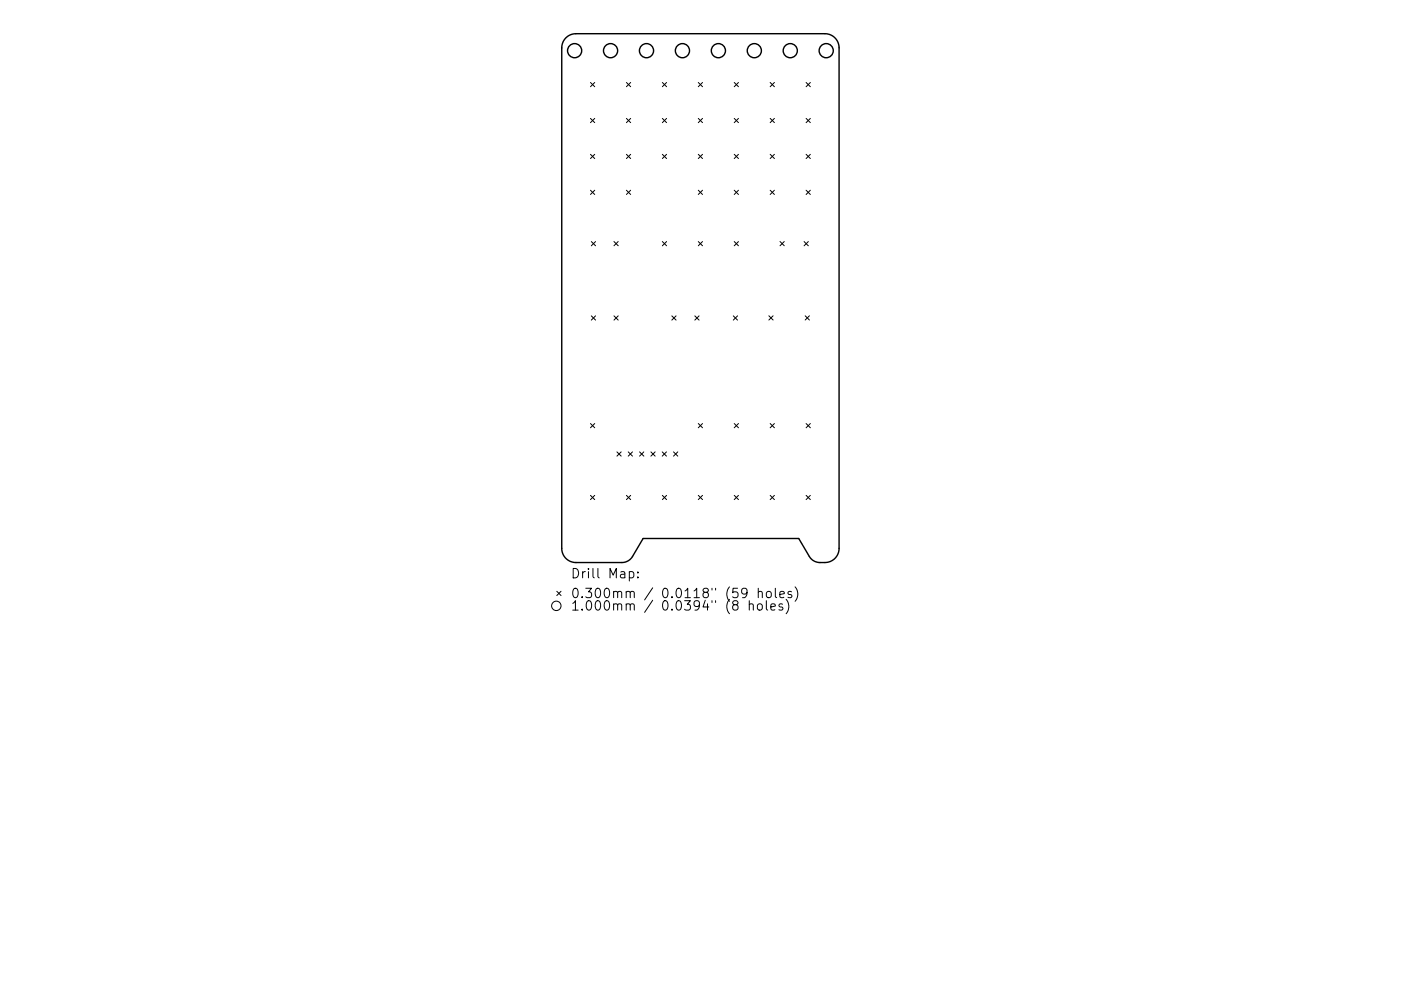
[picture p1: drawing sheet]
<svg xmlns="http://www.w3.org/2000/svg" width="297mm" height="210mm" viewBox="0 0 297 210" stroke-linecap="round" stroke-linejoin="round" font-family="sans-serif">
<defs><g id="words">
<g font-size="2.8">
<text x="121" y="122.7">Drill Map:</text>
<text x="121" y="126.9">0.300mm / 0.0118&quot; (59 holes)</text>
<text x="121" y="129.5">1.000mm / 0.0394&quot; (8 holes)</text>
</g>
</g></defs>
<g fill="none" stroke="#000" stroke-width=".3">
<path d="M120 8a3 3 0 0 1 2.1-.8h52.8a3 3 0 0 1 3 3v106.2a3 3 0 0 1-3 3l-1.7-.1-1.2-.7-2.6-4.3h-33l-2.4 3.9-.6 .7-.7 .3-.8 .2h-9.8a3 3 0 0 1-3-3v-106.2a3 3 0 0 1 .9-2.2z"/>
<circle cx="121.8" cy="10.8" r="1.5"/>
<circle cx="129.5" cy="10.8" r="1.5"/>
<circle cx="137.1" cy="10.8" r="1.5"/>
<circle cx="144.7" cy="10.8" r="1.5"/>
<circle cx="152.3" cy="10.8" r="1.5"/>
<circle cx="159.9" cy="10.8" r="1.5"/>
<circle cx="167.6" cy="10.8" r="1.5"/>
<circle cx="175.2" cy="10.8" r="1.5"/>
</g>
<g fill="none" stroke="#000" stroke-width=".21">
<path d="M125.2 17.5l.9 .9M126.1 17.5l-.9 .9M132.8 17.5l.9 .9M133.7 17.5l-.9 .9M140.4 17.5l.9 .9M141.3 17.5l-.9 .9M148.1 17.5l.9 .9M149 17.5l-.9 .9M155.7 17.5l.9 .9M156.6 17.5l-.9 .9M163.3 17.5l.9 .9M164.2 17.5l-.9 .9"/>
<path d="M170.9 17.5l.9 .9M171.8 17.5l-.9 .9M125.2 25.1l.9 .9M125.2 32.7l.9 .9M126.1 25.1l-.9 .9M126.1 32.7l-.9 .9M132.8 25.1l.9 .9M132.8 32.7l.9 .9M133.7 25.1l-.9 .9M133.7 32.7l-.9 .9M140.4 25.1l.9 .9M140.4 32.7l.9 .9"/>
<path d="M141.3 25.1l-.9 .9M141.3 32.7l-.9 .9M148.1 32.7l.9 .9M148.1 25.1l.9 .9M149 25.1l-.9 .9M149 32.7l-.9 .9M155.7 25.1l.9 .9M155.7 32.7l.9 .9M156.6 25.1l-.9 .9M156.6 32.7l-.9 .9M163.3 32.7l.9 .9M163.3 25.1l.9 .9"/>
<path d="M164.2 25.1l-.9 .9M164.2 32.7l-.9 .9M170.9 25.1l.9 .9M170.9 32.7l.9 .9M171.8 32.7l-.9 .9M171.8 25.1l-.9 .9M125.2 40.4l.9 .9M125.4 51.3l.9 .9M126.1 40.4l-.9 .9M126.3 51.3l-.9 .9M130.2 51.2l.9 .9M131.1 51.2l-.9 .9"/>
<path d="M132.8 40.4l.9 .9M133.7 40.4l-.9 .9M140.4 51.3l.9 .9M141.3 51.3l-.9 .9M148.1 40.4l.9 .9M148.1 51.3l.9 .9M149 40.4l-.9 .9M149 51.3l-.9 .9M155.7 40.4l.9 .9M155.7 51.3l.9 .9M156.6 40.4l-.9 .9M156.6 51.3l-.9 .9"/>
<path d="M163.3 40.4l.9 .9M164.2 40.4l-.9 .9M165.4 51.2l.9 .9M166.3 51.2l-.9 .9M170.5 51.3l.9 .9M170.9 40.4l.9 .9M171.4 51.3l-.9 .9M171.8 40.4l-.9 .9M125.4 67l.9 .9M126.3 67l-.9 .9M130.2 67l.9 .9M131.1 67l-.9 .9"/>
<path d="M142.4 67l.9 .9M143.3 67l-.9 .9M147.3 67l.9 .9M148.2 67l-.9 .9M155.5 67l.9 .9M156.4 67l-.9 .9M163 67l.9 .9M163.9 67l-.9 .9M170.7 67l.9 .9M171.6 67l-.9 .9M125.2 89.9l.9 .9M126.1 89.9l-.9 .9"/>
<path d="M130.8 95.9l.9 .9M131.7 95.9l-.9 .9M133.2 95.9l.9 .9M134.1 95.9l-.9 .9M135.6 95.9l.9 .9M136.5 95.9l-.9 .9M138 95.9l.9 .9M138.9 95.9l-.9 .9M140.4 95.9l.9 .9M141.3 95.9l-.9 .9M142.8 95.9l.9 .9M143.7 95.9l-.9 .9"/>
<path d="M148.1 89.9l.9 .9M149 89.9l-.9 .9M155.7 89.9l.9 .9M156.6 89.9l-.9 .9M163.3 89.9l.9 .9M164.2 89.9l-.9 .9M170.9 89.9l.9 .9M171.8 89.9l-.9 .9M125.2 105.1l.9 .9M126.1 105.1l-.9 .9M132.8 105.1l.9 .9M133.7 105.1l-.9 .9"/>
<path d="M140.4 105.1l.9 .9M141.3 105.1l-.9 .9M148.1 105.1l.9 .9M149 105.1l-.9 .9M155.7 105.1l.9 .9M156.6 105.1l-.9 .9M163.3 105.1l.9 .9M164.2 105.1l-.9 .9M170.9 105.1l.9 .9M171.8 105.1l-.9 .9M118.1 125.5l.9 .9M119 125.5l-.9 .9"/>
<path d="M133.4 121.4l.6-.1 .4 .4v.5l-.2 .3h-.8M135.2 122.4v.2M135.2 121.4v.2M158.4 125.7l-.4 .3-.6-.1-.2-.2v-.5l.2-.3 .6-.1 .3 .2a1.32 1.32 0 0 1-.5 1.8h-.4M158.9 128.3a.5 .5 0 0 1 .8 .1v1M158.9 127.4v2M160.7 128.3l.3-.2 .5 .2 .1 .8-.2 .2-.4 .1-.3-.1zM160.8 125.7l.3-.2 .4 .1 .1 1.2M160.8 124.8v2M162.5 127.4v1.8l.3 .2M162.6 125.7a.54 .54 0 0 1 .5-.2 .54 .54 0 0 1 .4 .4l-.1 .7a.54 .54 0 0 1-.5 .2 .54 .54 0 0 1-.4-.4zM163.4 128.8l1-.2-.1-.4-.6-.1-.3 .3 .1 .9h.8"/>
<path d="M164.4 124.8v1.7l.3 .3M165.3 126.1l1-.2-.1-.3-.6-.1-.3 .3 .1 .9h.8M165.9 128.2l-.5-.1-.3 .3 .1 .3 .7 .2v.4h-.8M166.7 127.2a2.29 2.29 0 0 1 0 3M167.8 125.6l-.5-.1-.2 .3v.2l.7 .2v.5h-.7M168.6 124.5a2.29 2.29 0 0 1 0 3.1"/>
<circle cx="118" cy="128.5" r="1"/>
</g>
<use href="#words"/>
</svg>
